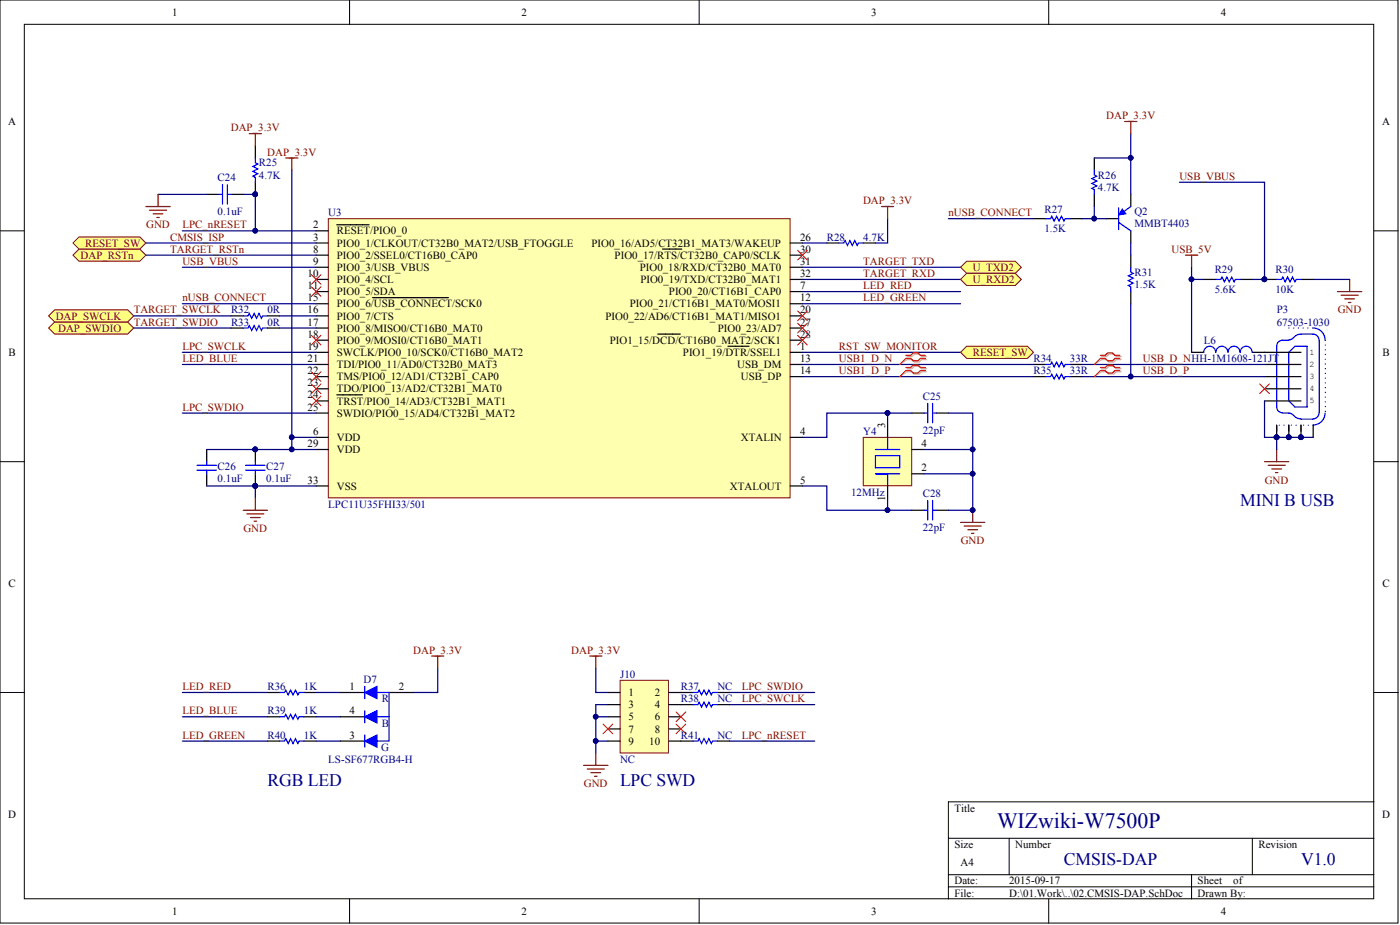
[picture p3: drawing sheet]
<svg xmlns="http://www.w3.org/2000/svg" width="292mm" height="193mm" viewBox="0 0 292 193" stroke-linecap="round" stroke-linejoin="round" font-family="sans-serif">
<defs><g id="words">
<text font-size="4.6" fill="#000080" x="208" y="172.6">WIZwiki-W7500P</text>
<g font-size="3.7" fill="#000080">
<text x="258.8" y="105.6">MINI B USB</text>
<text x="55.8" y="163.9">RGB LED</text>
<text x="129.4" y="163.9">LPC SWD</text>
<text x="222" y="180.4">CMSIS-DAP</text>
<text x="271.4" y="180.4">V1.0</text>
</g>
<g font-size="2.3">
<text x="35.9" y="3.3">1</text>
<text x="108.8" y="3.3">2</text>
<text x="181.8" y="3.3">3</text>
<text x="254.7" y="3.3">4</text>
<text x="1.7" y="26.1">A</text>
<text x="288.4" y="26.1">A</text>
<text x="65.3" y="47.7">2</text>
<text x="65.3" y="50.2">3</text>
<text x="65.3" y="52.7">8</text>
<text x="70.3" y="48.9">RESET/PIO0_0</text>
<text x="70.3" y="51.5">PIO0_1/CLKOUT/CT32B0_MAT2/USB_FTOGGLE</text>
<text x="70.3" y="54">PIO0_2/SSEL0/CT16B0_CAP0</text>
<text x="123.4" y="51.5">PIO0_16/AD5/CT32B1_MAT3/WAKEUP</text>
<text x="128.2" y="54">PIO0_17/RTS/CT32B0_CAP0/SCLK</text>
<text x="166.9" y="50.2">26</text>
<text x="166.9" y="52.7">30</text>
<text x="64.2" y="57.8">10</text>
<text x="65.3" y="55.3">9</text>
<text x="70.3" y="56.5">PIO0_3/USB_VBUS</text>
<text x="70.3" y="59.1">PIO0_4/SCL</text>
<text x="133.5" y="56.5">PIO0_18/RXD/CT32B0_MAT0</text>
<text x="133.6" y="59.1">PIO0_19/TXD/CT32B0_MAT1</text>
<text x="166.9" y="55.3">31</text>
<text x="166.9" y="57.8">32</text>
<text x="64.2" y="60.3">11</text>
<text x="64.2" y="62.9">15</text>
<text x="64.2" y="65.4">16</text>
<text x="70.3" y="61.6">PIO0_5/SDA</text>
<text x="70.3" y="64.1">PIO0_6/USB_CONNECT/SCK0</text>
<text x="131.4" y="64.1">PIO0_21/CT16B1_MAT0/MOSI1</text>
<text x="139.6" y="61.6">PIO0_20/CT16B1_CAP0</text>
<text x="166.9" y="60.3">7</text>
<text x="166.9" y="62.9">12</text>
<text x="166.9" y="65.4">20</text>
<text x="64.2" y="67.9">17</text>
<text x="64.2" y="70.5">18</text>
<text x="70.3" y="66.7">PIO0_7/CTS</text>
<text x="70.3" y="69.2">PIO0_8/MISO0/CT16B0_MAT0</text>
<text x="70.3" y="71.7">PIO0_9/MOSI0/CT16B0_MAT1</text>
<text x="126.3" y="66.7">PIO0_22/AD6/CT16B1_MAT1/MISO1</text>
<text x="127.2" y="71.7">PIO1_15/DCD/CT16B0_MAT2/SCK1</text>
<text x="149.8" y="69.2">PIO0_23/AD7</text>
<text x="166.9" y="67.9">27</text>
<text x="166.9" y="70.5">28</text>
<text x="1.8" y="74.3">B</text>
<text x="64.2" y="73">19</text>
<text x="64.2" y="75.5">21</text>
<text x="70.3" y="74.3">SWCLK/PIO0_10/SCK0/CT16B0_MAT2</text>
<text x="70.3" y="76.8">TDI/PIO0_11/AD0/CT32B0_MAT3</text>
<text x="142.5" y="74.3">PIO1_19/DTR/SSEL1</text>
<text x="153.8" y="76.8">USB_DM</text>
<text x="166.9" y="73">1</text>
<text x="166.9" y="75.5">13</text>
<text x="288.4" y="74.3">B</text>
<text x="64.2" y="78.1">22</text>
<text x="64.2" y="80.6">23</text>
<text x="64.2" y="83.1">24</text>
<text x="70.3" y="79.3">TMS/PIO0_12/AD1/CT32B1_CAP0</text>
<text x="70.3" y="81.9">TDO/PIO0_13/AD2/CT32B1_MAT0</text>
<text x="154.6" y="79.3">USB_DP</text>
<text x="166.9" y="78.1">14</text>
<text x="64.2" y="85.7">25</text>
<text x="70.3" y="84.4">TRST/PIO0_14/AD3/CT32B1_MAT1</text>
<text x="70.3" y="86.9">SWDIO/PIO0_15/AD4/CT32B1_MAT2</text>
<text x="184.7" y="89.2" transform="rotate(-90 184.7 89.2)">3</text>
<text x="64.2" y="93.3">29</text>
<text x="65.3" y="90.7">6</text>
<text x="70.3" y="92">VDD</text>
<text x="70.3" y="94.5">VDD</text>
<text x="154.6" y="92">XTALIN</text>
<text x="166.9" y="90.7">4</text>
<text x="192.3" y="93.3">4</text>
<text x="64.2" y="100.9">33</text>
<text x="166.9" y="100.9">5</text>
<text x="192.3" y="98.3">2</text>
<text x="70.3" y="102.1">VSS</text>
<text x="152.3" y="102.1">XTALOUT</text>
<text x="184.7" y="104.5" transform="rotate(-90 184.7 104.5)">1</text>
<text x="1.8" y="122.4">C</text>
<text x="288.4" y="122.4">C</text>
<text x="72.9" y="144">1</text>
<text x="83.2" y="144">2</text>
<text x="72.9" y="149">4</text>
<text x="131.2" y="145.2">1</text>
<text x="131.2" y="147.8">3</text>
<text x="136.6" y="145.2">2</text>
<text x="136.6" y="147.8">4</text>
<text x="72.9" y="154.1">3</text>
<text x="131.2" y="150.3">5</text>
<text x="131.2" y="152.8">7</text>
<text x="131.2" y="155.4">9</text>
<text x="135.5" y="155.4">10</text>
<text x="136.6" y="150.3">6</text>
<text x="136.6" y="152.8">8</text>
<text x="1.7" y="170.6">D</text>
<text x="199.1" y="169.3">Title</text>
<text x="288.4" y="170.6">D</text>
<text x="199.1" y="176.9">Size</text>
<text x="211.8" y="176.9">Number</text>
<text x="262.6" y="176.9">Revision</text>
<text x="199.1" y="184.5">Date:</text>
<text x="200.4" y="180.7">A4</text>
<text x="210.6" y="184.5">2015-09-17</text>
<text x="249.9" y="184.5">Sheet</text>
<text x="257.3" y="184.5">of</text>
<text x="35.9" y="190.8">1</text>
<text x="108.8" y="190.8">2</text>
<text x="181.8" y="190.8">3</text>
<text x="199.1" y="187">File:</text>
<text x="210.6" y="187">D:\01.Work\..\02.CMSIS-DAP.SchDoc</text>
<text x="249.9" y="187">Drawn By:</text>
<text x="254.7" y="190.8">4</text>
</g>
<g font-size="2.3" fill="#800000">
<text x="48.2" y="27.4">DAP_3.3V</text>
<text x="230.8" y="24.8">DAP_3.3V</text>
<text x="55.8" y="32.4">DAP_3.3V</text>
<text x="246.1" y="37.5">USB_VBUS</text>
<text x="30.5" y="47.7">GND</text>
<text x="38.1" y="47.7">LPC_nRESET</text>
<text x="180.1" y="42.6">DAP_3.3V</text>
<text x="197.9" y="45.1">nUSB_CONNECT</text>
<text x="16.8" y="54">DAP_RSTn</text>
<text x="17.8" y="51.5">RESET_SW</text>
<text x="35.5" y="52.7">TARGET_RSTn</text>
<text x="35.5" y="50.2">CMSIS_ISP</text>
<text x="244.4" y="52.7">USB_5V</text>
<text x="38.1" y="55.3">USB_VBUS</text>
<text x="180.1" y="55.3">TARGET_TXD</text>
<text x="180.1" y="57.8">TARGET_RXD</text>
<text x="202.9" y="56.5">U_TXD2</text>
<text x="202.9" y="59.1">U_RXD2</text>
<text x="27.9" y="65.4">TARGET_SWCLK</text>
<text x="38.1" y="62.9">nUSB_CONNECT</text>
<text x="180.1" y="60.3">LED_RED</text>
<text x="180.1" y="62.9">LED_GREEN</text>
<text x="279.1" y="65.4">GND</text>
<text x="11.6" y="66.7">DAP_SWCLK</text>
<text x="12.1" y="69.2">DAP_SWDIO</text>
<text x="27.9" y="67.9">TARGET_SWDIO</text>
<text x="38.1" y="73">LPC_SWCLK</text>
<text x="38.1" y="75.5">LED_BLUE</text>
<text x="175" y="73">RST_SW_MONITOR</text>
<text x="175" y="75.5">USB1_D_N</text>
<text x="202.9" y="74.3">RESET_SW</text>
<text x="238.5" y="75.5">USB_D_NHH-1M1608-121JT</text>
<text x="175" y="78.1">USB1_D_P</text>
<text x="238.5" y="78.1">USB_D_P</text>
<text x="38.1" y="85.7">LPC_SWDIO</text>
<text x="263.9" y="100.9">GND</text>
<text x="50.8" y="111">GND</text>
<text x="200.5" y="113.5">GND</text>
<text x="86.2" y="136.4">DAP_3.3V</text>
<text x="119.2" y="136.4">DAP_3.3V</text>
<text x="38.1" y="144">LED_RED</text>
<text x="154.7" y="144">LPC_SWDIO</text>
<text x="38.1" y="149">LED_BLUE</text>
<text x="154.7" y="146.5">LPC_SWCLK</text>
<text x="38.1" y="154.1">LED_GREEN</text>
<text x="154.7" y="154.1">LPC_nRESET</text>
<text x="121.8" y="164.2">GND</text>
</g>
<g font-size="2.3" fill="#000080">
<text x="54" y="34.7">R25</text>
<text x="45.4" y="37.8">C24</text>
<text x="54" y="37.3">4.7K</text>
<text x="229.1" y="37.3">R26</text>
<text x="229.1" y="39.8">4.7K</text>
<text x="45.4" y="44.9">0.1uF</text>
<text x="68.5" y="45.1">U3</text>
<text x="217.9" y="44.4">R27</text>
<text x="236.7" y="44.9">Q2</text>
<text x="236.7" y="47.4">MMBT4403</text>
<text x="172.5" y="50.2">R28</text>
<text x="180.1" y="50.2">4.7K</text>
<text x="217.9" y="48.4">1.5K</text>
<text x="236.7" y="57.5">R31</text>
<text x="253.4" y="57">R29</text>
<text x="266.1" y="57">R30</text>
<text x="48.2" y="65.4">R32</text>
<text x="55.8" y="65.4">0R</text>
<text x="236.7" y="60.1">1.5K</text>
<text x="253.4" y="61.1">5.6K</text>
<text x="266.1" y="61.1">10K</text>
<text x="266.4" y="65.4">P3</text>
<text x="48.2" y="67.9">R33</text>
<text x="55.8" y="67.9">0R</text>
<text x="251.1" y="71.7">L6</text>
<text x="266.4" y="67.9">67503-1030</text>
<text x="215.6" y="75.5">R34</text>
<text x="223.2" y="75.5">33R</text>
<text x="192.5" y="83.4">C25</text>
<text x="215.6" y="78.1">R35</text>
<text x="223.2" y="78.1">33R</text>
<text x="180.1" y="90.7">Y4</text>
<text x="192.5" y="90.5">22pF</text>
<text x="45.4" y="98.1">C26</text>
<text x="45.4" y="100.6">0.1uF</text>
<text x="55.6" y="98.1">C27</text>
<text x="55.6" y="100.6">0.1uF</text>
<text x="68.5" y="105.9">LPC11U35FHI33/501</text>
<text x="177.6" y="103.4">12MHz</text>
<text x="192.5" y="103.7">C28</text>
<text x="192.5" y="110.8">22pF</text>
<text x="55.8" y="144">R36</text>
<text x="63.4" y="144">1K</text>
<text x="75.9" y="142.4">D7</text>
<text x="129.4" y="141.4">J10</text>
<text x="142.1" y="144">R37</text>
<text x="149.7" y="144">NC</text>
<text x="55.8" y="149">R39</text>
<text x="63.4" y="149">1K</text>
<text x="79.7" y="146.5">R</text>
<text x="142.1" y="146.5">R38</text>
<text x="149.7" y="146.5">NC</text>
<text x="55.8" y="154.1">R40</text>
<text x="63.4" y="154.1">1K</text>
<text x="79.7" y="151.6">B</text>
<text x="142.1" y="154.1">R41</text>
<text x="149.7" y="154.1">NC</text>
<text x="68.5" y="159.2">LS-SF677RGB4-H</text>
<text x="79.5" y="156.6">G</text>
<text x="129.4" y="159.2">NC</text>
</g>
<g font-size="1.8">
<text x="273.2" y="74">1</text>
<text x="273.2" y="76.5">2</text>
<text x="273.2" y="79">3</text>
<text x="273.2" y="81.6">4</text>
<text x="273.2" y="84.1">5</text>
</g>
</g></defs>
<g fill="#fff" stroke="#000" stroke-width=".21">
<path d="M0 0h291.7v192.6h-291.7z"/>
<path d="M5.1 5.1h281.5v182.4h-281.5z"/>
</g>
<g fill="none" stroke="#000" stroke-width=".21">
<path d="M72.9 0v5.1M145.9 0v5.1M218.8 0v5.1M0 48.2h5.1M286.7 48.2h5M0 96.3h5.1M286.7 96.3h5M0 144.5h5.1M286.7 144.5h5M197.9 174.9h88.8M210.6 174.9v7.6M261.3 174.9v7.6"/>
<path d="M286.7 167.3h-88.8v20.2M72.9 187.5v5.1M145.9 187.5v5.1M197.9 182.5h88.8M197.9 185h88.8M218.8 187.5v5.1M248.6 182.5v5"/>
</g>
<path d="M230.9 45.6h2.5M235.9 40.6v2.5M235.9 48.2v2.5M215.6 76h2.6M223.2 76h2.6M53.3 93.8v2.5M53.3 98.8v2.6" fill="none" stroke="#000" stroke-width=".25"/>
<g fill="#000080" stroke="#000080" stroke-width=".21">
<circle cx="53.2" cy="101.4" r=".48"/>
<circle cx="53.2" cy="93.8" r=".48"/>
</g>
<path d="M233.4 43.3v4.6M233.4 46.4l2.5 1.8M235.9 43.1l-1.7 1.3M218.2 76h1l.2-.5 .5 1 .6-1 .5 1 .5-1 .5 1 .2-.5h1M51.2 97.1h4.1M51.2 98.1h4.1M53.3 96.3v.8M53.3 98.1v.7" fill="none" stroke="#00f" stroke-width=".25"/>
<path d="M234.2 43.6l.7 1-1.5 .3z" fill="#00f" stroke="#00f" stroke-width=".21"/>
<path d="M180.1 91.2h10.1v10.1h-10.1z" fill="#ffffb0" stroke="#800000" stroke-width=".21"/>
<path d="M185.2 88.7v2.5M190.3 98.8h2.5M190.3 93.8h2.5M185.2 101.4v2.5" fill="none" stroke="#000" stroke-width=".25"/>
<path d="M182.7 95h5v2.6h-5zM182.7 93.8h5M185.2 91.2v2.6M187.7 98.8h-5h2.5v2.6" fill="none" stroke="#00f" stroke-width=".25"/>
<path d="M68.5 45.6h96.3v58.3h-96.3z" fill="#ffffb0" stroke="#800000" stroke-width=".21"/>
<g fill="none" stroke="#000" stroke-width=".25">
<path d="M228.3 33v2.5M66 48.2h2.5M66 50.7h2.5M66 53.2h2.5M66 55.8h2.5M66 58.3h2.5M70.3 46.9h6.7M138.2 52h4M164.9 50.7h2.5M164.9 53.2h2.5M164.9 55.8h2.5M164.9 58.3h2.5"/>
<path d="M215.6 45.6h2.6M223.2 45.6h2.6M228.3 40.6v2.5M235.9 53.2v2.6M66 73.5h2.5M66 60.8h2.5M66 63.4h2.5M66 76h2.5M66 78.6h2.5M66 65.9h2.5M66 68.4h2.5M66 71h2.5"/>
<path d="M77.7 62.1h15.9M137.2 69.7h4.7M151.9 72.2h4.4M164.9 73.5h2.5M164.9 60.8h2.5M164.9 63.4h2.5M164.9 76h2.5M164.9 78.6h2.5M164.9 65.9h2.5M164.9 68.4h2.5M164.9 71h2.5M215.6 78.6h2.6"/>
<path d="M223.2 78.6h2.6M235.9 60.8v2.6M248.6 73.5h2.5M261.3 73.5h10.1M263.8 76h7.6M263.8 78.6h7.6M66 91.2h2.5M66 81.1h2.5M66 83.6h2.5M66 86.2h2.5M66 93.8h2.5M70.3 82.4h5.3"/>
<path d="M164.9 91.2h2.5M190.3 86.2h2.5M195.3 86.2h2.6M263.8 81.1h7.6M263.8 83.6h7.6M266.4 88.7v2.5M268.9 88.7v2.5M271.4 88.7v2.5M274 88.7v2.5M66 101.4h2.5M164.9 101.4h2.5M190.3 106.4h2.5"/>
<path d="M195.3 106.4h2.6"/>
</g>
<g fill="none" stroke="#000080" stroke-width=".25">
<path d="M60.9 35.5v55.7M228.3 33h7.6v7.6M235.9 27.9v5.1M30.4 53.2h35.6M38.1 48.2h27.9M167.4 55.8h33M167.4 58.3h33M197.9 45.6h17.7M228.3 43.1v2.5h-2.5M228.3 45.6h2.6M235.9 50.7v2.5M27.9 65.9h20.3"/>
<path d="M27.9 68.4h20.3M38.1 73.5h27.9M38.1 76h27.9M38.1 63.4h27.9M167.4 76h48.2M167.4 78.6h48.2M225.8 76h38M225.8 78.6h38M235.9 63.4v15.2M38.1 86.2h27.9M53.3 93.8h7.6M66 91.2h-5.1v2.6h5.1"/>
<path d="M185.2 86.2h-12.7v5h-5.1M185.2 86.2h5.1M185.2 86.2v2.5M192.8 93.8h10.1M192.8 98.8h10.1M197.9 86.2h5v20.2h-5M263.8 83.6v7.6h2.6M266.4 91.2h7.6M266.4 91.2v2.6M66 101.4h-12.7v2.5M167.4 101.4h5.1v5h12.7v-2.5M185.2 106.4h5.1"/>
</g>
<g fill="#000080" stroke="#000080" stroke-width=".21">
<circle cx="53.2" cy="48.1" r=".48"/>
<circle cx="60.9" cy="93.8" r=".48"/>
<circle cx="60.9" cy="91.2" r=".48"/>
<circle cx="53.2" cy="93.8" r=".48"/>
<circle cx="53.2" cy="101.4" r=".48"/>
<circle cx="185.2" cy="86.1" r=".48"/>
<circle cx="185.2" cy="106.4" r=".48"/>
<circle cx="202.9" cy="93.8" r=".48"/>
<circle cx="202.9" cy="98.8" r=".48"/>
<circle cx="202.9" cy="106.4" r=".48"/>
<circle cx="266.3" cy="91.2" r=".48"/>
<circle cx="268.9" cy="91.2" r=".48"/>
<circle cx="271.4" cy="91.2" r=".48"/>
<circle cx="235.9" cy="78.5" r=".48"/>
<circle cx="228.3" cy="45.6" r=".48"/>
<circle cx="235.9" cy="32.9" r=".48"/>
</g>
<g fill="none" stroke="#800000" stroke-width=".25">
<path d="M247.3 53.2h2.6M248.6 53.2v2.6M263.8 96.3h5.1M264.6 97.1h3.5M265.4 97.8h2M266.1 98.6h.5M266.4 88.7v1.3M266.4 93.8v2.5M268.9 88.7v1.3M271.4 88.7v1.3M50.7 106.4h5.1M51.5 107.2h3.6"/>
<path d="M52.3 108h2M53 108.7h.5M53.3 103.9v2.5M200.4 109h5.1M201.2 109.7h3.5M201.9 110.5h2.1M202.7 111.3h.5M202.9 106.4v2.6"/>
</g>
<path d="M166.4 52.2l2 2M168.4 52.2l-2 2M64.9 77.6l2.1 2M67 77.6l-2.1 2M166.4 70l2 2M166.4 64.9l2 2M168.4 70l-2 2M168.4 64.9l-2 2M64.9 82.6l2.1 2.1M64.9 80.1l2.1 2M67 82.6l-2.1 2.1M67 80.1l-2.1 2" fill="none" stroke="#f00" stroke-width=".21"/>
<g fill="none" stroke="#00f" stroke-width=".25">
<path d="M228.3 35.5v1l.5 .3-1 .5 1 .5-1 .5 1 .5-1 .5 .5 .2v1.1M218.2 45.6h1l.2-.5 .5 1 .6-1 .5 1 .5-1 .5 1 .2-.5h1M235.9 55.8v1l.5 .2-1 .5 1 .5-1 .5 1 .6-1 .5 .5 .2v1M218.2 78.6h1l.2-.5 .5 1 .6-1 .5 1 .5-1 .5 1 .2-.5h1M253.6 73.5a1.24 1.24 0 0 0-1.2-1.3 1.24 1.24 0 0 0-1.2 1.3M256.2 73.5a1.24 1.24 0 0 0-1.3-1.3 1.24 1.24 0 0 0-1.2 1.3M258.7 73.5a1.24 1.24 0 0 0-1.2-1.3 1.24 1.24 0 0 0-1.3 1.3M261.2 73.5a1.24 1.24 0 0 0-1.2-1.3 1.24 1.24 0 0 0-1.2 1.3M268.9 71h-1.3a1.24 1.24 0 0 0-1.2 1.2v12.7a1.24 1.24 0 0 0 1.2 1.2M268.9 73.5l1.3-1.3h2.5v12.7h-2.5l-1.3-1.3zM269.9 70.4l-.5 .4-.5 .1M269.9 70.5l.5-.5 .7-.3h2.9a1.24 1.24 0 0 1 1.2 1.3"/>
<path d="M274 68.4a2.51 2.51 0 0 1 2.5 2.6M275.3 71v15.2M192.8 86.2h.8M193.6 84.1v4.1M194.6 84.1v4.1M194.6 86.2h.7M267.6 86.2a2.34 2.34 0 0 1 2.1 .3l.2 .2M269.9 86.7l.6 .4 .9 .3M271.4 87.4h2.6M275.2 86.2a1.24 1.24 0 0 1-1.2 1.2M276.5 86.2a2.51 2.51 0 0 1-2.5 2.5M192.8 106.4h.8"/>
<path d="M193.6 104.4v4.1M194.6 104.4v4.1M194.6 106.4h.7"/>
</g>
<path d="M268.9 68.4h5.1M276.5 71v15.2M268.9 88.7h-2.5M271.4 88.7h-2.5M274 88.7h-2.6" fill="none" stroke="#00f" stroke-width=".25" stroke-dasharray="0 .9"/>
<path d="M129.4 141.9h10.1v15.2h-10.1z" fill="#ffffb0" stroke="#800000" stroke-width=".21"/>
<g fill="none" stroke="#000" stroke-width=".25">
<path d="M53.3 30.4v2.6M53.3 38v2.6M43.1 40.6h2.6M48.2 40.6h2.5M172.5 50.7h2.5M180.1 50.7h2.6M48.2 65.9h2.5M48.2 68.4h2.5M55.8 65.9h2.5M55.8 68.4h2.5M43.1 93.8v2.5M43.1 98.8v2.6"/>
<path d="M55.8 144.5h2.5M55.8 149.5h2.5M55.8 154.6h2.5M63.4 144.5h2.6M63.4 149.5h2.6M63.4 154.6h2.6M126.8 144.5h2.6M126.8 147h2.6M126.8 149.5h2.6M126.8 152.1h2.6M126.8 154.6h2.6M139.5 144.5h5.1"/>
<path d="M139.5 147h5.1M139.5 149.5h2.6M139.5 152.1h2.6M139.5 154.6h5.1M149.7 144.5h2.5M149.7 147h2.5M149.7 154.6h2.5"/>
</g>
<g fill="none" stroke="#000080" stroke-width=".25">
<path d="M33 40.6h10.1M50.7 40.6h2.6v7.6M167.4 50.7h5.1M185.2 45.6v5.1h-2.5M58.3 65.9h7.7M58.3 68.4h7.7M167.4 60.8h33M167.4 63.4h33M43.1 93.8h10.2M43.1 101.4h10.2M91.3 139.4v5.1h-5M124.3 139.4v5.1h2.5"/>
<path d="M38.1 154.6h17.7M38.1 149.5h17.7M38.1 144.5h17.7M66 154.6h5M66 149.5h5M66 144.5h5M124.3 154.6h2.5M124.3 149.5h2.5M126.8 147h-2.5v10.1M152.2 147h17.8M152.2 154.6h17.8M152.2 144.5h17.8"/>
</g>
<g fill="#000080" stroke="#000080" stroke-width=".21">
<circle cx="124.3" cy="149.5" r=".48"/>
<circle cx="124.3" cy="154.6" r=".48"/>
<circle cx="53.2" cy="101.4" r=".48"/>
<circle cx="53.2" cy="93.8" r=".48"/>
<circle cx="53.2" cy="40.5" r=".48"/>
<circle cx="53.2" cy="48.1" r=".48"/>
</g>
<path d="M30.4 43.1h5.1M31.2 43.8h3.6M32 44.6h2M32.7 45.4h.5M33 40.6v2.5M121.8 159.7h5M124.3 157.1v2.6M122.5 160.4h3.6M123.3 161.2h2M124.1 162h.5" fill="none" stroke="#800000" stroke-width=".25"/>
<path d="M125.8 151.1l2.1 2M127.9 151.1l-2.1 2M141 148.5l2.1 2M141 151.1l2.1 2M143.1 148.5l-2.1 2M143.1 151.1l-2.1 2" fill="none" stroke="#f00" stroke-width=".21"/>
<g fill="none" stroke="#00f" stroke-width=".25">
<path d="M46.4 38.5v4.1M47.4 38.5v4.1M53.3 33v1l.5 .2-1 .5 1 .5-1 .5 1 .5-1 .6 .5 .2v1M45.7 40.6h.7M47.4 40.6h.8M175 50.7h1.1l.2-.5 .5 1 .5-1 .5 1 .5-1 .5 1 .3-.5h1M50.7 65.9h1.1l.2-.5 .5 1 .5-1 .5 1 .5-1 .5 1 .3-.5h1M50.7 68.4h1.1l.2-.5 .5 1 .5-1 .5 1 .5-1 .5 1 .3-.5h1M41.1 97.1h4.1M41.1 98.1h4.1M43.1 96.3v.8M43.1 98.1v.7"/>
<path d="M58.3 144.5h1.1l.2-.5 .5 1 .5-1 .5 1 .5-1 .6 1 .2-.5h1M58.3 149.5h1.1l.2-.5 .5 1 .5-1 .5 1 .5-1 .6 1 .2-.5h1M58.3 154.6h1.1l.2-.5 .5 1 .5-1 .5 1 .5-1 .6 1 .2-.5h1M144.6 144.5h1l.3-.5 .5 1 .5-1 .5 1 .5-1 .5 1 .3-.5h1M144.6 147h1l.3-.5 .5 1 .5-1 .5 1 .5-1 .5 1 .3-.5h1M144.6 154.6h1l.3-.5 .5 1 .5-1 .5 1 .5-1 .5 1 .3-.5h1"/>
</g>
<g fill="#ffff80" stroke="#800000" stroke-width=".21">
<path d="M200.4 55.8l1.3-1.3h10.1l1.3 1.3-1.3 1.2h-10.1z" fill-rule="evenodd"/>
<path d="M200.4 58.3l1.3-1.3h10.1l1.3 1.3-1.3 1.3h-10.1z" fill-rule="evenodd"/>
</g>
<path d="M64.9 57.3l2.1 2M64.9 59.8l2.1 2M67 57.3l-2.1 2M67 59.8l-2.1 2M64.9 70l2.1 2M67 70l-2.1 2M166.4 67.4l2 2M168.4 67.4l-2 2M262.8 80.1l2 2M264.8 80.1l-2 2" fill="none" stroke="#f00" stroke-width=".21"/>
<path d="M246.1 38h17.7v20.3h-2.5M38.1 55.8h27.9M248.6 55.8v17.7M248.6 58.3h2.5M274 58.3h7.6" fill="none" stroke="#000080" stroke-width=".25"/>
<g fill="#000080" stroke="#000080" stroke-width=".21">
<circle cx="248.6" cy="58.3" r=".48"/>
<circle cx="263.8" cy="58.3" r=".48"/>
</g>
<path d="M251.1 58.3h2.6M258.8 58.3h2.5M263.8 58.3h2.6M271.4 58.3h2.6" fill="none" stroke="#000" stroke-width=".25"/>
<path d="M253.7 58.3h1l.3-.5 .5 1 .5-1 .5 1 .5-1 .5 1 .2-.5h1.1M266.4 58.3h1l.2-.5 .5 1 .6-1 .5 1 .5-1 .5 1 .2-.5h1" fill="none" stroke="#00f" stroke-width=".25"/>
<path d="M281.6 58.3v2.5M279.1 60.8h5M279.8 61.6h3.6M280.6 62.4h2M281.3 63.1h.5" fill="none" stroke="#800000" stroke-width=".25"/>
<g fill="#ffff80" stroke="#800000" stroke-width=".21">
<path d="M10.1 68.4l1.3-1.2h15.2l1.3 1.2-1.3 1.3h-15.2z" fill-rule="evenodd"/>
<path d="M10.1 65.9l1.3-1.3h15.2l1.3 1.3-1.3 1.3h-15.2z" fill-rule="evenodd"/>
<path d="M15.2 53.2l1.3-1.2h12.7l1.2 1.2-1.2 1.3h-12.7z" fill-rule="evenodd"/>
</g>
<path d="M71 144.5h5.1M71 149.5h5.1M71 154.6h5.1M81.2 144.5h5.1" fill="none" stroke="#000" stroke-width=".25"/>
<path d="M76.1 143.2v2.5M76.1 148.3v2.5M76.1 153.3v2.6M78.6 144.5h2.6v10.1h-2.6M78.6 149.5h2.6" fill="none" stroke="#00f" stroke-width=".25"/>
<g fill="#00f" stroke="#00f" stroke-width=".25">
<path d="M76.1 144.5l2.5-1.3v2.5z"/>
<path d="M76.1 149.5l2.5-1.2v2.5z"/>
<path d="M76.1 154.6l2.5-1.3v2.6z"/>
</g>
<path d="M30.4 50.7h35.6M167.4 73.5h33" fill="none" stroke="#000080" stroke-width=".25"/>
<g fill="#ffff80" stroke="#800000" stroke-width=".21">
<path d="M15.2 50.7l1.3-1.3h12.7l1.2 1.3-1.2 1.3h-12.7z" fill-rule="evenodd"/>
<path d="M200.4 73.5l1.3-1.3h12.7l1.2 1.3-1.2 1.3h-12.7z" fill-rule="evenodd"/>
</g>
<path d="M52 27.9h2.5M53.3 27.9v2.5M59.6 33h2.6M60.9 33v2.5M234.7 25.3h2.5M235.9 25.3v2.6M183.9 43.1h2.6M185.2 43.1v2.5M90.1 136.9h2.5M91.3 136.9v2.5M123 136.9h2.6M124.3 136.9v2.5" fill="none" stroke="#800000" stroke-width=".25"/>
<path d="M189.3 74.4h1l.5-.5h1l.5 .5h1M189.3 75h1l.5 .5h1l.5-.5h1M189.3 76.9h1l.5-.5h1l.5 .5h1M189.3 77.6h1l.5 .5h1l.5-.5h1M229.8 74.4h1.1l.5-.5h1l.5 .5h1M229.8 75h1.1l.5 .5h1l.5-.5h1M229.8 76.9h1.1l.5-.5h1l.5 .5h1M229.8 77.6h1.1l.5 .5h1l.5-.5h1" fill="none" stroke="#d0a3a3" stroke-width=".25"/>
<path d="M189.3 75l-1.6 1M189.3 77.6l-1.6 1M229.8 75l-1.5 1M229.8 77.6l-1.5 1" fill="none" stroke="#d0a3a3" stroke-width=".21"/>
<path d="M189 74.1h1l.5-.5h1l.5 .5h1.1M189 74.8h1l.5 .5h1l.5-.5h1.1M189 76.7h1l.5-.5h1l.5 .5h1.1M189 77.3h1l.5 .5h1l.5-.5h1.1M229.6 74.1h1l.5-.5h1l.5 .5h1M229.6 74.8h1l.5 .5h1l.5-.5h1M229.6 76.7h1l.5-.5h1l.5 .5h1M229.6 77.3h1l.5 .5h1l.5-.5h1" fill="none" stroke="#f00" stroke-width=".25"/>
<path d="M189 74.8l-1.3 1.2M189 77.3l-1.3 1.3M229.6 74.8l-1.3 1.2M229.6 77.3l-1.3 1.3" fill="none" stroke="#f00" stroke-width=".21"/>
<use href="#words"/>
</svg>
